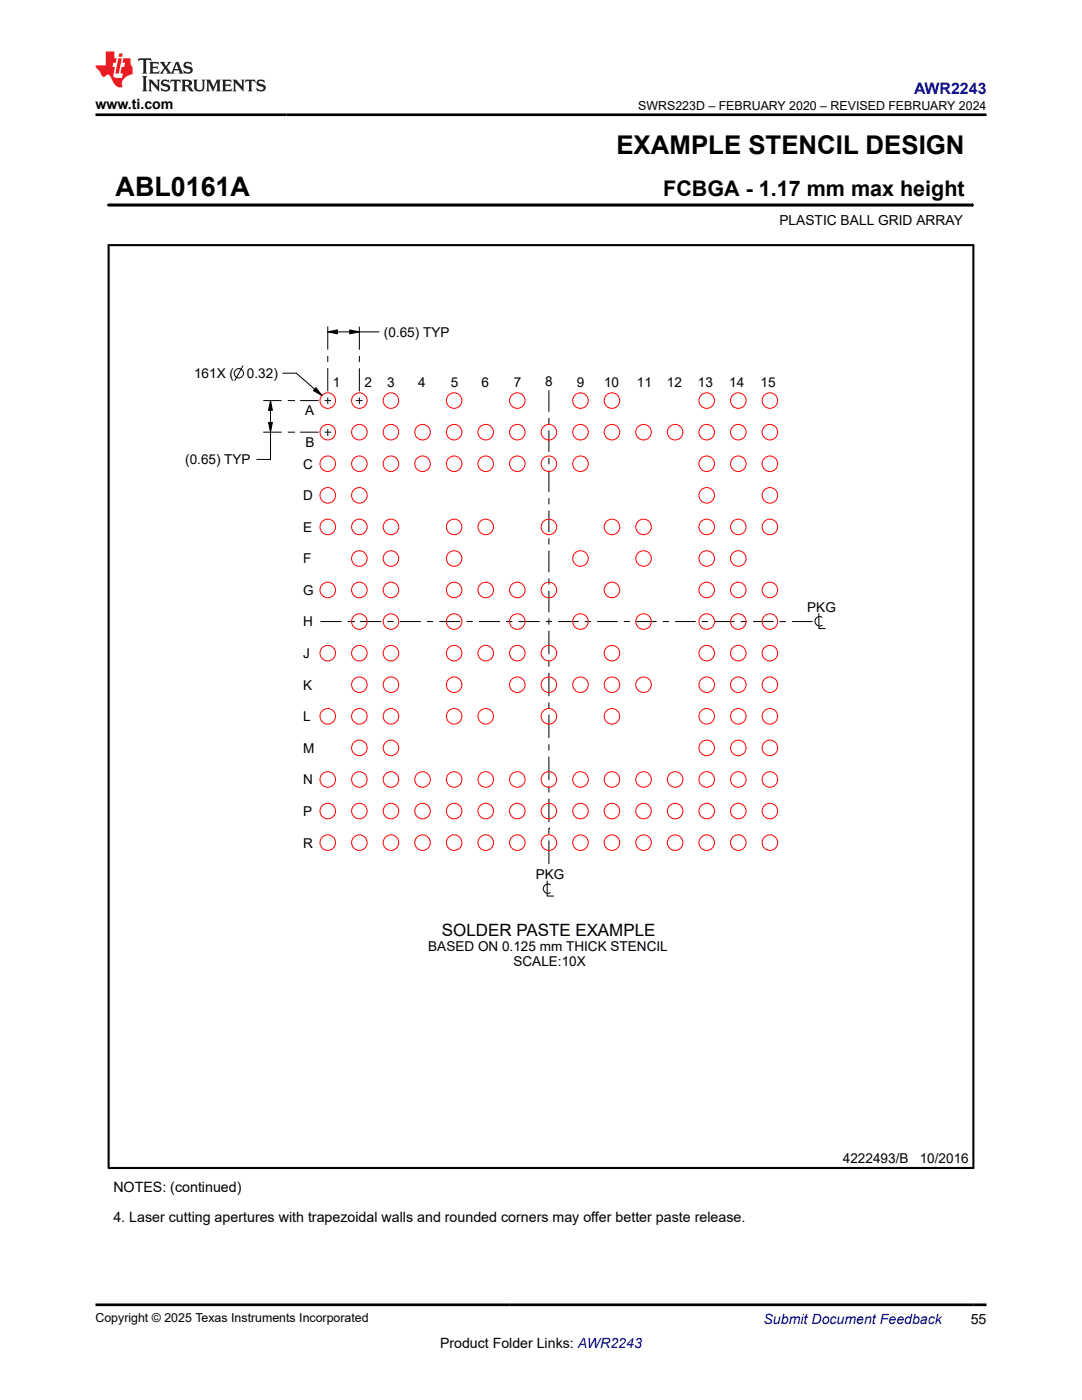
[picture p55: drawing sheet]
<svg xmlns="http://www.w3.org/2000/svg" width="216mm" height="279mm" viewBox="0 0 216 279" stroke-linecap="round" stroke-linejoin="round" font-family="sans-serif">
<defs><g id="words">
<text font-size="5.4" x="23.1" y="39">ABL0161A</text>
<text font-size="5.2" x="123" y="30.7">EXAMPLE STENCIL DESIGN</text>
<text font-size="4.3" x="132.4" y="39">FCBGA - 1.17 mm max height</text>
<text font-size="3.4" x="88.2" y="186.9">SOLDER PASTE EXAMPLE</text>
<text font-size="3.2" fill="#00f" x="182.4" y="18.7">AWR2243</text>
<g font-size="2.8">
<text x="19" y="21.8">www.ti.com</text>
<text x="22.6" y="237.8">NOTES: (continued)</text>
<text x="22.6" y="243.9">4. Laser cutting apertures with trapezoidal walls and rounded corners may offer better paste release.</text>
<text x="87.8" y="269">Product Folder Links: AWR2243</text>
<text x="193.7" y="264.2">55</text>
</g>
<text font-size="2.8" fill="#00f" x="152.4" y="264.2">Submit Document Feedback</text>
<g font-size="2.7">
<text x="155.5" y="44.8">PLASTIC BALL GRID ARRAY</text>
<text x="76.6" y="67.2">(0.65) TYP</text>
<text x="38.7" y="75.5">161X (</text>
<text x="49.3" y="75.5">0.32)</text>
<text x="66.4" y="77.2">1</text>
<text x="72.7" y="77.2">2</text>
<text x="77.3" y="77.2">3</text>
<text x="83.4" y="77.2">4</text>
<text x="89.9" y="77.2">5</text>
<text x="96.1" y="77.2">6</text>
<text x="102.5" y="77.2">7</text>
<text x="108.8" y="77.1">8</text>
<text x="115.1" y="77.2">9</text>
<text x="120.5" y="77.2">10</text>
<text x="127.1" y="77.2">11</text>
<text x="133.1" y="77.2">12</text>
<text x="139.3" y="77.2">13</text>
<text x="145.5" y="77.3">14</text>
<text x="151.8" y="77.2">15</text>
<text x="60.9" y="82.8">A</text>
<text x="61" y="89.1">B</text>
<text x="37" y="92.6">(0.65) TYP</text>
<text x="60.5" y="93.5">C</text>
<text x="60.5" y="99.8">D</text>
<text x="60.5" y="106.1">E</text>
<text x="60.5" y="112.4">F</text>
<text x="60.5" y="118.7">G</text>
<text x="60.5" y="125">H</text>
<text x="161.1" y="122.1">PKG</text>
<text x="60.5" y="131.3">J</text>
<text x="60.5" y="137.6">K</text>
<text x="60.5" y="143.9">L</text>
<text x="60.5" y="150.2">M</text>
<text x="60.5" y="156.5">N</text>
<text x="60.5" y="162.8">P</text>
<text x="60.5" y="169.2">R</text>
<text x="106.9" y="175.4">PKG</text>
<text x="85.5" y="189.9">BASED ON 0.125 mm THICK STENCIL</text>
<text x="102.5" y="192.8">SCALE:10X</text>
<text x="168.2" y="232.1">4222493/B</text>
<text x="183.5" y="232.1">10/2016</text>
</g>
<g font-size="2.5">
<text x="127.4" y="21.9">SWRS223D – FEBRUARY 2020 – REVISED FEBRUARY 2024</text>
<text x="19" y="263.9">Copyright © 2025 Texas Instruments Incorporated</text>
</g>
</g></defs>
<path d="M54 79.9l.3 2h-.7zM63 77.4l1.2 1.5-1.7-.9zM65.4 66.2l1.9-.4v.8zM69.8 65.8l1.9 .4-1.9 .4zM53.6 84.3h.7l-.3 1.9z" fill="#000"/>
<g fill="none" stroke="#000" stroke-width=".2">
<path d="M21.7 40.9h172.3M194 40.7v.5M48.5 73l-1.6 2.9M52.5 79.9h3.7M54 79.9l.3 2h-.7zM54 79.9v11.8h-2.8M56.4 74.5h2.7l5.1 4.4M57.4 79.9h1.3M58.7 79.9h.1M59.9 79.9h3.7M63 77.4l1.2 1.5-1.7-.9zM64.8 79.9h1.2"/>
<path d="M65.4 66.2l1.9-.4v.8zM65.4 65.1v4.7M65.4 71v1.2M65.4 73.5v4.6M65.4 79.3v1.3M65.4 66.2h10.2M69.8 65.8l1.9 .4-1.9 .4zM71 79.9h1.3M71.7 65.2v4.6M71.7 71v1.3M71.7 73.5v4.6M71.7 79.3v1.3"/>
<path d="M109.5 77.9v4.3M52.5 86.2h3.7M53.6 84.3h.7l-.3 1.9zM57.4 86.2h1.3M58.7 86.2h.1M59.9 86.2h3.7M64.8 86.2h1.3M65.4 85.6v1.4M109.5 83.4v1.2M109.5 85.9v4.3M109.5 91.4v1.3M109.5 93.9v4.3"/>
<path d="M109.5 99.4v1.3M109.5 101.9v4.3M109.5 107.4v1.3M109.5 109.9v4.3M109.5 115.4v1.3M109.5 117.9v4.3M63.9 124h4.3M69.4 124h1.2M70.6 124h.1M71.9 124h4.2M77.3 124h1.2M79.8 124h4.2"/>
<path d="M85.2 124h1.2M87.7 124h4.2M93.1 124h1.2M95.6 124h4.2M101 124h1.2M103.5 124h4.2M108.9 124h1.2M109.5 123.4v1.3M109.5 125.9v4.7M109.5 131.8v1.2M109.5 134.3v4.6M111.4 124h4.1"/>
<path d="M116.7 124h1.2M119.2 124h4M124.5 124h1.2M126.9 124h4.1M132.3 124h1.2M134.7 124h4.1M140 124h1.3M142.5 124h4.1M147.8 124h1.2M150.3 124h4.1M155.6 124h.1M155.6 124h1.2"/>
<path d="M158.1 124h4M163.4 122.4v3h1.3M164 123.2a.95 .95 0 0 0-1.4 .8 .95 .95 0 0 0 1.4 .8M109.5 140.2v1.2M109.5 142.6v4.7M109.5 148.5v1.3M109.5 151v4.7M109.5 156.9v1.2M109.5 159.4v4.7M109.2 175.8v3h1.3M109.5 165.3h.1M109.5 165.3v1.2"/>
<path d="M109.5 167.7v4.7M109.8 176.6a.95 .95 0 0 0-1.4 .8 .95 .95 0 0 0 1.4 .8"/>
<circle cx="47.6" cy="74.5" r=".95"/>
</g>
<path d="M21.7 48.9h172.5v184.2h-172.5z" fill="none" stroke="#000" stroke-width=".42"/>
<path d="M21.7 40.9h172.3" fill="none" stroke="#000" stroke-width=".61"/>
<g fill="none" stroke="#f00" stroke-width=".2">
<circle cx="65.4" cy="79.9" r="1.55"/>
<circle cx="71.7" cy="79.9" r="1.55"/>
<circle cx="78" cy="79.9" r="1.55"/>
<circle cx="90.6" cy="79.9" r="1.55"/>
<circle cx="103.2" cy="79.9" r="1.55"/>
<circle cx="115.8" cy="79.9" r="1.55"/>
<circle cx="122.1" cy="79.9" r="1.55"/>
<circle cx="141" cy="79.9" r="1.55"/>
<circle cx="147.3" cy="79.9" r="1.55"/>
<circle cx="153.6" cy="79.9" r="1.55"/>
<circle cx="65.4" cy="86.3" r="1.55"/>
<circle cx="65.4" cy="98.9" r="1.55"/>
<circle cx="65.4" cy="92.6" r="1.55"/>
<circle cx="71.7" cy="86.3" r="1.55"/>
<circle cx="71.7" cy="92.6" r="1.55"/>
<circle cx="71.7" cy="98.9" r="1.55"/>
<circle cx="78" cy="92.6" r="1.55"/>
<circle cx="78" cy="86.3" r="1.55"/>
<circle cx="84.3" cy="92.6" r="1.55"/>
<circle cx="84.3" cy="86.3" r="1.55"/>
<circle cx="90.6" cy="92.6" r="1.55"/>
<circle cx="90.6" cy="86.3" r="1.55"/>
<circle cx="96.9" cy="86.3" r="1.55"/>
<circle cx="96.9" cy="92.6" r="1.55"/>
<circle cx="103.2" cy="92.6" r="1.55"/>
<circle cx="103.2" cy="86.3" r="1.55"/>
<circle cx="109.5" cy="92.6" r="1.55"/>
<circle cx="109.5" cy="86.3" r="1.55"/>
<circle cx="115.8" cy="86.3" r="1.55"/>
<circle cx="115.8" cy="92.6" r="1.55"/>
<circle cx="122.1" cy="86.3" r="1.55"/>
<circle cx="128.4" cy="86.3" r="1.55"/>
<circle cx="134.7" cy="86.3" r="1.55"/>
<circle cx="141" cy="92.6" r="1.55"/>
<circle cx="141" cy="86.3" r="1.55"/>
<circle cx="141" cy="98.9" r="1.55"/>
<circle cx="147.3" cy="86.3" r="1.55"/>
<circle cx="147.3" cy="92.6" r="1.55"/>
<circle cx="153.6" cy="86.3" r="1.55"/>
<circle cx="153.6" cy="92.6" r="1.55"/>
<circle cx="153.6" cy="98.9" r="1.55"/>
<circle cx="65.4" cy="117.7" r="1.55"/>
<circle cx="65.4" cy="105.2" r="1.55"/>
<circle cx="71.7" cy="105.2" r="1.55"/>
<circle cx="71.7" cy="111.5" r="1.55"/>
<circle cx="71.7" cy="117.7" r="1.55"/>
<circle cx="78" cy="111.5" r="1.55"/>
<circle cx="78" cy="117.7" r="1.55"/>
<circle cx="78" cy="105.2" r="1.55"/>
<circle cx="90.6" cy="105.2" r="1.55"/>
<circle cx="90.6" cy="117.7" r="1.55"/>
<circle cx="90.6" cy="111.5" r="1.55"/>
<circle cx="96.9" cy="117.7" r="1.55"/>
<circle cx="96.9" cy="105.2" r="1.55"/>
<circle cx="103.2" cy="117.7" r="1.55"/>
<circle cx="109.5" cy="105.2" r="1.55"/>
<circle cx="109.5" cy="117.7" r="1.55"/>
<circle cx="115.8" cy="111.5" r="1.55"/>
<circle cx="122.1" cy="117.7" r="1.55"/>
<circle cx="122.1" cy="105.2" r="1.55"/>
<circle cx="128.4" cy="105.2" r="1.55"/>
<circle cx="128.4" cy="111.5" r="1.55"/>
<circle cx="141" cy="117.7" r="1.55"/>
<circle cx="141" cy="111.5" r="1.55"/>
<circle cx="141" cy="105.2" r="1.55"/>
<circle cx="147.3" cy="105.2" r="1.55"/>
<circle cx="147.3" cy="117.7" r="1.55"/>
<circle cx="147.3" cy="111.5" r="1.55"/>
<circle cx="153.6" cy="105.2" r="1.55"/>
<circle cx="153.6" cy="117.7" r="1.55"/>
<circle cx="65.4" cy="130.3" r="1.55"/>
<circle cx="71.7" cy="136.7" r="1.55"/>
<circle cx="71.7" cy="130.3" r="1.55"/>
<circle cx="71.7" cy="124" r="1.55"/>
<circle cx="78" cy="130.3" r="1.55"/>
<circle cx="78" cy="124" r="1.55"/>
<circle cx="78" cy="136.7" r="1.55"/>
<circle cx="90.6" cy="136.7" r="1.55"/>
<circle cx="90.6" cy="124" r="1.55"/>
<circle cx="90.6" cy="130.3" r="1.55"/>
<circle cx="96.9" cy="130.3" r="1.55"/>
<circle cx="103.2" cy="130.3" r="1.55"/>
<circle cx="103.2" cy="124" r="1.55"/>
<circle cx="103.2" cy="136.7" r="1.55"/>
<circle cx="109.5" cy="136.7" r="1.55"/>
<circle cx="109.5" cy="130.3" r="1.55"/>
<circle cx="115.8" cy="136.7" r="1.55"/>
<circle cx="115.8" cy="124" r="1.55"/>
<circle cx="122.1" cy="136.7" r="1.55"/>
<circle cx="122.1" cy="130.3" r="1.55"/>
<circle cx="128.4" cy="124" r="1.55"/>
<circle cx="128.4" cy="136.7" r="1.55"/>
<circle cx="141" cy="124" r="1.55"/>
<circle cx="141" cy="136.7" r="1.55"/>
<circle cx="141" cy="130.3" r="1.55"/>
<circle cx="147.3" cy="136.7" r="1.55"/>
<circle cx="147.3" cy="130.3" r="1.55"/>
<circle cx="147.3" cy="124" r="1.55"/>
<circle cx="153.6" cy="130.3" r="1.55"/>
<circle cx="153.6" cy="124" r="1.55"/>
<circle cx="153.6" cy="136.7" r="1.55"/>
<circle cx="65.4" cy="143" r="1.55"/>
<circle cx="65.4" cy="155.6" r="1.55"/>
<circle cx="71.7" cy="155.6" r="1.55"/>
<circle cx="71.7" cy="149.3" r="1.55"/>
<circle cx="71.7" cy="143" r="1.55"/>
<circle cx="78" cy="149.3" r="1.55"/>
<circle cx="78" cy="155.6" r="1.55"/>
<circle cx="78" cy="143" r="1.55"/>
<circle cx="84.3" cy="155.6" r="1.55"/>
<circle cx="90.6" cy="143" r="1.55"/>
<circle cx="90.6" cy="155.6" r="1.55"/>
<circle cx="96.9" cy="155.6" r="1.55"/>
<circle cx="96.9" cy="143" r="1.55"/>
<circle cx="103.2" cy="155.6" r="1.55"/>
<circle cx="109.5" cy="143" r="1.55"/>
<circle cx="109.5" cy="155.6" r="1.55"/>
<circle cx="115.8" cy="155.6" r="1.55"/>
<circle cx="122.1" cy="143" r="1.55"/>
<circle cx="122.1" cy="155.6" r="1.55"/>
<circle cx="128.4" cy="155.6" r="1.55"/>
<circle cx="134.7" cy="155.6" r="1.55"/>
<circle cx="141" cy="149.3" r="1.55"/>
<circle cx="141" cy="143" r="1.55"/>
<circle cx="141" cy="155.6" r="1.55"/>
<circle cx="147.3" cy="155.6" r="1.55"/>
<circle cx="147.3" cy="143" r="1.55"/>
<circle cx="147.3" cy="149.3" r="1.55"/>
<circle cx="153.6" cy="149.3" r="1.55"/>
<circle cx="153.6" cy="143" r="1.55"/>
<circle cx="153.6" cy="155.6" r="1.55"/>
<circle cx="65.4" cy="161.9" r="1.55"/>
<circle cx="65.4" cy="168.2" r="1.55"/>
<circle cx="71.7" cy="168.2" r="1.55"/>
<circle cx="71.7" cy="161.9" r="1.55"/>
<circle cx="78" cy="168.2" r="1.55"/>
<circle cx="78" cy="161.9" r="1.55"/>
<circle cx="84.3" cy="168.2" r="1.55"/>
<circle cx="84.3" cy="161.9" r="1.55"/>
<circle cx="90.6" cy="168.2" r="1.55"/>
<circle cx="90.6" cy="161.9" r="1.55"/>
<circle cx="96.9" cy="168.2" r="1.55"/>
<circle cx="96.9" cy="161.9" r="1.55"/>
<circle cx="103.2" cy="168.2" r="1.55"/>
<circle cx="103.2" cy="161.9" r="1.55"/>
<circle cx="109.5" cy="168.2" r="1.55"/>
<circle cx="109.5" cy="161.9" r="1.55"/>
<circle cx="115.8" cy="168.2" r="1.55"/>
<circle cx="115.8" cy="161.9" r="1.55"/>
<circle cx="122.1" cy="168.2" r="1.55"/>
<circle cx="122.1" cy="161.9" r="1.55"/>
<circle cx="128.4" cy="168.2" r="1.55"/>
<circle cx="128.4" cy="161.9" r="1.55"/>
<circle cx="134.7" cy="168.2" r="1.55"/>
<circle cx="134.7" cy="161.9" r="1.55"/>
<circle cx="141" cy="168.2" r="1.55"/>
<circle cx="141" cy="161.9" r="1.55"/>
<circle cx="147.3" cy="168.2" r="1.55"/>
<circle cx="147.3" cy="161.9" r="1.55"/>
<circle cx="153.6" cy="168.2" r="1.55"/>
<circle cx="153.6" cy="161.9" r="1.55"/>
</g>
<path d="M27.7 11.6l-.2 .6 .5-.2h.6v.1v2.2l-.2 .4h1l-.2-.4v-2.2v-.1h.5l.5 .2-.1-.6zM29.8 12.4l.2 .3v1.6l-.2 .4h1.9l.1-.6a1.08 1.08 0 0 1-1.3 .2v-.7h.6l.4 .2v-.7l-.4 .2h-.6v-.5l.2-.2a1 1 0 0 1 1 .3l-.1-.5zM31.8 12.4l1 1.1-1 1.2h.9l-.2-.2 .4-.8 .5 .8-.2 .2h1.6l-.2-.2 .1-.5h1l.1 .5-.1 .2h.9l-.2-.4-.8-1.9h-.5l-1 2.1-.8-1.1 .9-1h-.8l.2 .2-.5 .6-.3-.6 .1-.2zM35.2 12.8l.4 1h-.8zM36.8 12.5a.65 .65 0 0 0-.2 .7 .65 .65 0 0 0 .6 .5l.7 .1 .1 .3a.79 .79 0 0 1-.7 .4 .79 .79 0 0 1-.7-.5l.1 .7 .2-.1a.93 .93 0 0 0 1.1 0 .93 .93 0 0 0 .4-.9 1.46 1.46 0 0 0-1.2-.6l-.1-.3a1.09 1.09 0 0 1 1.2 .2l-.2-.6-.1 .1-.6-.2zM28.4 15.2l.2 .4v2.2l-.2 .4h1l-.2-.4v-2.2l.2-.4zM29.6 15.9l.2 .4v1.5l-.2 .4h.8l-.3-.4v-1.3l1.7 1.8v-2l.2-.4h-.8l.2 .2 .1 1.1-1.2-1.3zM32.3 16a.65 .65 0 0 0-.2 .8 .65 .65 0 0 0 .7 .4l.6 .2 .1 .2a.79 .79 0 0 1-.7 .4 .79 .79 0 0 1-.7-.5l.1 .7 .2-.1a.93 .93 0 0 0 1.1 .1 .93 .93 0 0 0 .4-1 1.46 1.46 0 0 0-1.2-.5l-.1-.4a1.09 1.09 0 0 1 1.2 .2l-.2-.6-.1 .1-.6-.1zM34.1 15.9l-.1 .6a.63 .63 0 0 1 .7-.3l.1 1.6-.3 .4h1l-.2-.4v-1.6a.66 .66 0 0 1 .8 .3l-.1-.6zM36.2 15.9l.2 .4v1.5l-.2 .4h.9l-.2-.2v-.7h.5l.1 .2a.79 .79 0 0 0 1.2 .6l-1-.9a.61 .61 0 0 0 .6-.6 .61 .61 0 0 0-.5-.7zM36.9 16.2h.2a.47 .47 0 0 1 .5 .1 .47 .47 0 0 1 .1 .5l-.2 .1-.6 .1zM38.5 15.9l.2 .2a2.27 2.27 0 0 0 .4 2 1.04 1.04 0 0 0 1.7-.7v-1.3l.2-.2h-.8l.2 .4v1.1a.6 .6 0 0 1-.6 .6 .6 .6 0 0 1-.6-.6v-1.1l.3-.4zM41.1 15.9l.2 .4v1.5l-.2 .4h.7l-.2-.4v-1.4l.9 1.9 .8-1.9v1.4l-.2 .4h1l-.3-.4v-1.5l.3-.4h-.8l-.7 1.5-.7-1.5zM44.3 15.9l.2 .4v1.5l-.2 .4h1.9l.1-.6a1.09 1.09 0 0 1-1.3 .2v-.7h.6l.4 .2v-.6l-.4 .2h-.6v-.6l.2-.1a1.01 1.01 0 0 1 1 .3l-.1-.6zM46.4 15.9l.3 .4v1.5l-.3 .4h.8l-.2-.4v-1.3l1.6 1.8v-2l.2-.4h-.7l.2 .2v1.1l-1.2-1.3zM49 15.9l-.1 .6a.63 .63 0 0 1 .8-.3v1.6l-.3 .4h1l-.2-.4v-1.6a.66 .66 0 0 1 .8 .3l-.1-.6zM51.4 16a.65 .65 0 0 0-.2 .8 .65 .65 0 0 0 .6 .4l.6 .2 .2 .2a.79 .79 0 0 1-.8 .4 .79 .79 0 0 1-.6-.5l.1 .7 .2-.1a.93 .93 0 0 0 1 .1 .93 .93 0 0 0 .5-1 1.46 1.46 0 0 0-1.3-.5l-.1-.4a1.09 1.09 0 0 1 1.3 .2l-.2-.6-.2 .1-.5-.1z" fill="#231f20"/>
<path d="M21.1 10.3v2.7h-2.1l.1 .4 .9 1a.95 .95 0 0 0 .9 .9 .59 .59 0 0 1 .6-.4 .59 .59 0 0 1 .5 .3l.4 .8a1.59 1.59 0 0 0 2.1 1.4 1.61 1.61 0 0 1 1-2.3l1-.3-.1-1.5a1.59 1.59 0 0 1-.4-1.7h-1.4l-.2 .9h.5l-.1 .9h-.5l-.2 .9v.3l.4 .1-.2 .9h-.6a.73 .73 0 0 1-1.1-.7l.3-1.5h-.5l.2-.9h.5l.2-.9h-.5v-1.3zM23.6 11.6l-.6 3.1h.7l.6-3.1zM23.8 10.7l-.1 .6h.7l.1-.6z" fill="#ed1c24"/>
<path d="M19 22.9h177.8M19 260.4h177.8" fill="none" stroke="#000" stroke-width=".53"/>
<use href="#words"/>
</svg>
